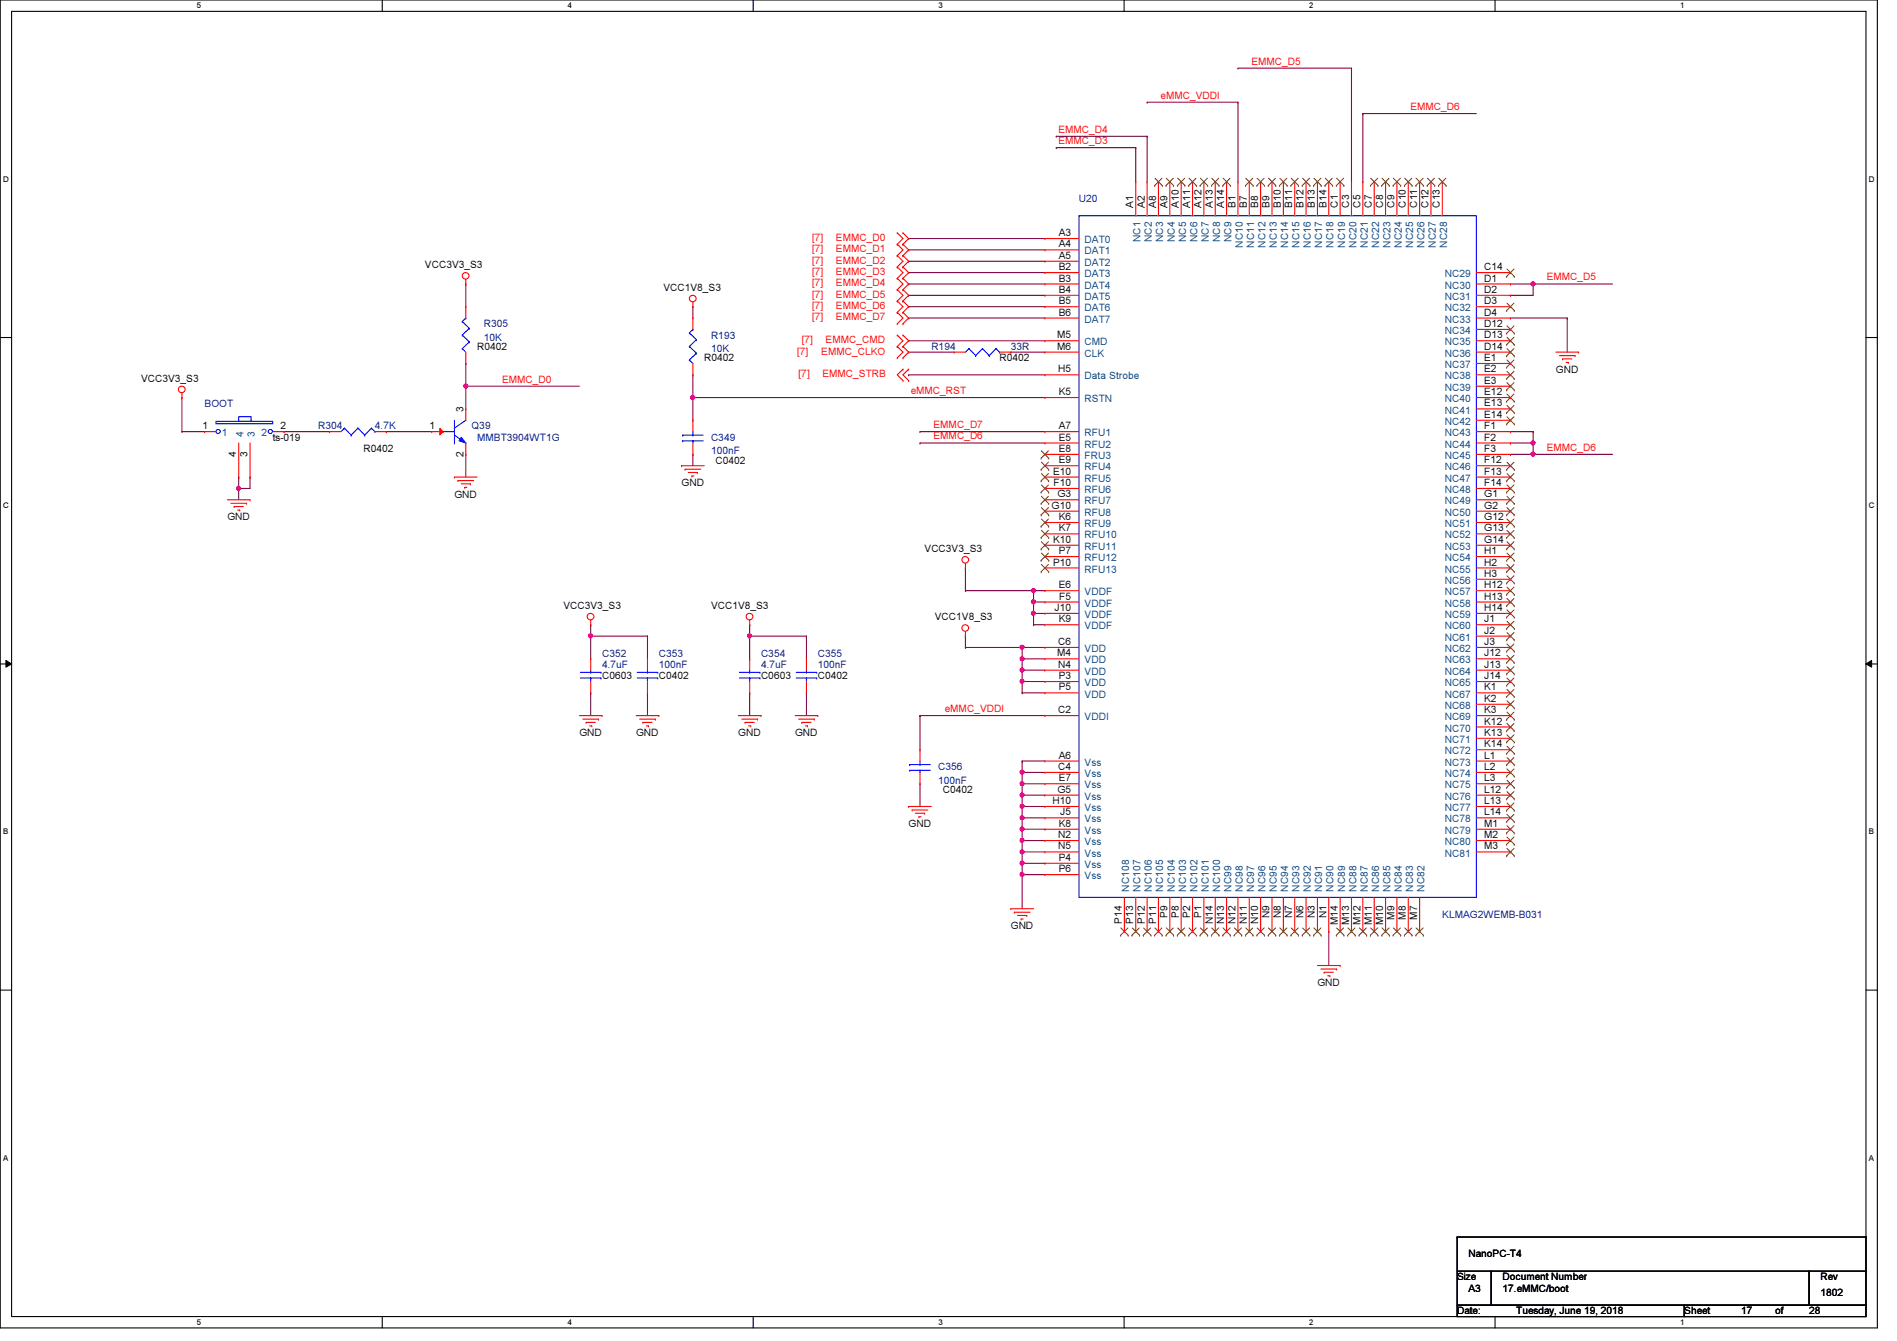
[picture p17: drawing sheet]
<svg xmlns="http://www.w3.org/2000/svg" width="297mm" height="210mm" viewBox="0 0 297 210" stroke-linecap="round" stroke-linejoin="round" font-family="sans-serif">
<defs><g id="words">
<g font-size="1.6" fill="#f00">
<text x="196" y="10.1">EMMC_D5</text>
<text x="181.7" y="15.5">eMMC_VDDI</text>
<text x="220.8" y="17.2">EMMC_D6</text>
<text x="165.7" y="20.8">EMMC_D4</text>
<text x="165.7" y="22.6">EMMC_D3</text>
<text x="127.2" y="37.7">[7]</text>
<text x="127.2" y="39.5">[7]</text>
<text x="127.2" y="41.3">[7]</text>
<text x="130.9" y="37.7">EMMC_D0</text>
<text x="130.9" y="39.5">EMMC_D1</text>
<text x="130.9" y="41.3">EMMC_D2</text>
<text x="127.2" y="43.1">[7]</text>
<text x="127.2" y="44.8">[7]</text>
<text x="127.2" y="46.6">[7]</text>
<text x="130.9" y="43.1">EMMC_D3</text>
<text x="130.9" y="44.8">EMMC_D4</text>
<text x="130.9" y="46.6">EMMC_D5</text>
<text x="242.2" y="43.9">EMMC_D5</text>
<text x="125.6" y="53.7">[7]</text>
<text x="127.2" y="48.4">[7]</text>
<text x="127.2" y="50.2">[7]</text>
<text x="129.3" y="53.7">EMMC_CMD</text>
<text x="130.9" y="48.4">EMMC_D6</text>
<text x="130.9" y="50.2">EMMC_D7</text>
<text x="78.6" y="59.9">EMMC_D0</text>
<text x="124.8" y="55.5">[7]</text>
<text x="125" y="59.1">[7]</text>
<text x="128.6" y="55.5">EMMC_CLKO</text>
<text x="128.8" y="59.1">EMMC_STRB</text>
<text x="142.6" y="61.7">eMMC_RST</text>
<text x="146.2" y="68.8">EMMC_D6</text>
<text x="146.2" y="67">EMMC_D7</text>
<text x="242.2" y="70.6">EMMC_D6</text>
<text x="148" y="111.5">eMMC_VDDI</text>
</g>
<g font-size="1.6" fill="#000080">
<text x="168.9" y="31.7">U20</text>
<text x="75.8" y="51.2">R305</text>
<text x="75.8" y="53.3">10K</text>
<text x="111.3" y="53">R193</text>
<text x="111.3" y="55.1">10K</text>
<text x="145.8" y="54.8">R194</text>
<text x="158.3" y="54.8">33R</text>
<text x="32" y="63.7">BOOT</text>
<text x="49.8" y="67.2">R304</text>
<text x="58.7" y="67.2">4.7K</text>
<text x="73.8" y="67.2">Q39</text>
<text x="74.7" y="69">MMBT3904WT1G</text>
<text x="111.3" y="69">C349</text>
<text x="111.3" y="71.1">100nF</text>
<text x="94.3" y="102.8">C352</text>
<text x="94.3" y="104.6">4.7uF</text>
<text x="103.2" y="102.8">C353</text>
<text x="103.2" y="104.6">100nF</text>
<text x="119.2" y="102.8">C354</text>
<text x="119.2" y="104.6">4.7uF</text>
<text x="128.1" y="102.8">C355</text>
<text x="128.1" y="104.6">100nF</text>
<text x="146.9" y="120.6">C356</text>
<text x="146.9" y="122.7">100nF</text>
<text x="225.8" y="143.7">KLMAG2WEMB-B031</text>
</g>
<g font-size="1.6">
<text x="177.5" y="32.6" transform="rotate(-90 177.5 32.6)">A1</text>
<text x="179.2" y="32.6" transform="rotate(-90 179.2 32.6)">A2</text>
<text x="181" y="32.6" transform="rotate(-90 181 32.6)">A8</text>
<text x="182.8" y="32.6" transform="rotate(-90 182.8 32.6)">A9</text>
<text x="184.6" y="32.6" transform="rotate(-90 184.6 32.6)">A10</text>
<text x="186.3" y="32.6" transform="rotate(-90 186.3 32.6)">A11</text>
<text x="188.1" y="32.6" transform="rotate(-90 188.1 32.6)">A12</text>
<text x="189.9" y="32.6" transform="rotate(-90 189.9 32.6)">A13</text>
<text x="191.7" y="32.6" transform="rotate(-90 191.7 32.6)">A14</text>
<text x="193.5" y="32.6" transform="rotate(-90 193.5 32.6)">B1</text>
<text x="195.2" y="32.6" transform="rotate(-90 195.2 32.6)">B7</text>
<text x="197" y="32.6" transform="rotate(-90 197 32.6)">B8</text>
<text x="198.8" y="32.6" transform="rotate(-90 198.8 32.6)">B9</text>
<text x="200.6" y="32.6" transform="rotate(-90 200.6 32.6)">B10</text>
<text x="202.4" y="32.6" transform="rotate(-90 202.4 32.6)">B11</text>
<text x="204.1" y="32.6" transform="rotate(-90 204.1 32.6)">B12</text>
<text x="205.9" y="32.6" transform="rotate(-90 205.9 32.6)">B13</text>
<text x="207.7" y="32.6" transform="rotate(-90 207.7 32.6)">B14</text>
<text x="209.5" y="32.6" transform="rotate(-90 209.5 32.6)">C1</text>
<text x="211.2" y="32.6" transform="rotate(-90 211.2 32.6)">C3</text>
<text x="213" y="32.6" transform="rotate(-90 213 32.6)">C5</text>
<text x="214.8" y="32.6" transform="rotate(-90 214.8 32.6)">C7</text>
<text x="216.6" y="32.6" transform="rotate(-90 216.6 32.6)">C8</text>
<text x="218.4" y="32.6" transform="rotate(-90 218.4 32.6)">C9</text>
<text x="220.1" y="32.6" transform="rotate(-90 220.1 32.6)">C10</text>
<text x="221.9" y="32.6" transform="rotate(-90 221.9 32.6)">C11</text>
<text x="223.7" y="32.6" transform="rotate(-90 223.7 32.6)">C12</text>
<text x="225.5" y="32.6" transform="rotate(-90 225.5 32.6)">C13</text>
<text x="66.5" y="42">VCC3V3_S3</text>
<text x="165.8" y="37">A3</text>
<text x="165.8" y="38.7">A4</text>
<text x="165.8" y="40.5">A5</text>
<text x="103.9" y="45.6">VCC1V8_S3</text>
<text x="165.8" y="42.3">B2</text>
<text x="165.8" y="44.1">B3</text>
<text x="165.8" y="45.8">B4</text>
<text x="165.8" y="47.6">B5</text>
<text x="232.4" y="42.3">C14</text>
<text x="232.4" y="44.1">D1</text>
<text x="232.4" y="45.8">D2</text>
<text x="232.4" y="47.6">D3</text>
<text x="165.5" y="53">M5</text>
<text x="165.8" y="49.4">B6</text>
<text x="232.4" y="49.4">D4</text>
<text x="232.4" y="51.2">D12</text>
<text x="232.4" y="53">D13</text>
<text x="22.1" y="59.8">VCC3V3_S3</text>
<text x="74.7" y="54.8">R0402</text>
<text x="110.3" y="56.6">R0402</text>
<text x="156.5" y="56.6">R0402</text>
<text x="165.5" y="54.7">M6</text>
<text x="165.7" y="58.3">H5</text>
<text x="232.4" y="54.7">D14</text>
<text x="232.4" y="56.5">E1</text>
<text x="232.4" y="58.3">E2</text>
<text x="243.6" y="58.3">GND</text>
<text x="72.6" y="64.6" transform="rotate(-90 72.6 64.6)">3</text>
<text x="165.8" y="61.8">K5</text>
<text x="232.4" y="60.1">E3</text>
<text x="232.4" y="61.8">E12</text>
<text x="232.4" y="63.6">E13</text>
<text x="232.4" y="65.4">E14</text>
<text x="31.7" y="67.2">1</text>
<text x="37" y="71.5" transform="rotate(-90 37 71.5)">4</text>
<text x="38.8" y="71.5" transform="rotate(-90 38.8 71.5)">3</text>
<text x="42.7" y="69">ts-019</text>
<text x="43.9" y="67.2">2</text>
<text x="56.9" y="70.8">R0402</text>
<text x="67.3" y="67.2">1</text>
<text x="72.6" y="71.5" transform="rotate(-90 72.6 71.5)">2</text>
<text x="165.8" y="67.2">A7</text>
<text x="165.8" y="69">E5</text>
<text x="165.8" y="70.7">E8</text>
<text x="232.4" y="67.2">F1</text>
<text x="232.4" y="69">F2</text>
<text x="232.4" y="70.7">F3</text>
<text x="71.2" y="77.9">GND</text>
<text x="106.7" y="76.1">GND</text>
<text x="112.1" y="72.6">C0402</text>
<text x="164.9" y="74.3">E10</text>
<text x="165" y="76.1">F10</text>
<text x="165.6" y="77.9">G3</text>
<text x="165.8" y="72.5">E9</text>
<text x="232.4" y="72.5">F12</text>
<text x="232.4" y="74.3">F13</text>
<text x="232.4" y="76.1">F14</text>
<text x="232.4" y="77.9">G1</text>
<text x="35.6" y="81.4">GND</text>
<text x="164.7" y="79.6">G10</text>
<text x="165.8" y="81.4">K6</text>
<text x="165.8" y="83.2">K7</text>
<text x="232.4" y="79.6">G2</text>
<text x="232.4" y="81.4">G12</text>
<text x="232.4" y="83.2">G13</text>
<text x="144.8" y="86.4">VCC3V3_S3</text>
<text x="164.9" y="85">K10</text>
<text x="164.9" y="88.5">P10</text>
<text x="165.8" y="86.7">P7</text>
<text x="232.4" y="85">G14</text>
<text x="232.4" y="86.7">H1</text>
<text x="232.4" y="88.5">H2</text>
<text x="88.2" y="95.3">VCC3V3_S3</text>
<text x="111.3" y="95.3">VCC1V8_S3</text>
<text x="165.1" y="95.6">J10</text>
<text x="165.8" y="92.1">E6</text>
<text x="165.9" y="93.9">F5</text>
<text x="232.4" y="90.3">H3</text>
<text x="232.4" y="92.1">H12</text>
<text x="232.4" y="93.9">H13</text>
<text x="232.4" y="95.6">H14</text>
<text x="146.4" y="97.1">VCC1V8_S3</text>
<text x="165.7" y="101">C6</text>
<text x="165.8" y="97.4">K9</text>
<text x="232.4" y="97.4">J1</text>
<text x="232.4" y="99.2">J2</text>
<text x="232.4" y="101">J3</text>
<text x="94.3" y="106.3">C0603</text>
<text x="103.2" y="106.3">C0402</text>
<text x="119.2" y="106.3">C0603</text>
<text x="128.1" y="106.3">C0402</text>
<text x="165.5" y="102.7">M4</text>
<text x="165.7" y="104.5">N4</text>
<text x="165.8" y="106.3">P3</text>
<text x="232.4" y="102.7">J12</text>
<text x="232.4" y="104.5">J13</text>
<text x="232.4" y="106.3">J14</text>
<text x="165.7" y="111.6">C2</text>
<text x="165.8" y="108.1">P5</text>
<text x="232.4" y="108.1">K1</text>
<text x="232.4" y="109.9">K2</text>
<text x="232.4" y="111.6">K3</text>
<text x="232.4" y="113.4">K12</text>
<text x="90.7" y="115.2">GND</text>
<text x="99.6" y="115.2">GND</text>
<text x="115.6" y="115.2">GND</text>
<text x="124.5" y="115.2">GND</text>
<text x="165.8" y="118.7">A6</text>
<text x="232.4" y="115.2">K13</text>
<text x="232.4" y="117">K14</text>
<text x="232.4" y="118.7">L1</text>
<text x="147.6" y="124.1">C0402</text>
<text x="164.8" y="125.9">H10</text>
<text x="165.6" y="124.1">G5</text>
<text x="165.7" y="120.5">C4</text>
<text x="165.8" y="122.3">E7</text>
<text x="232.4" y="120.5">L2</text>
<text x="232.4" y="122.3">L3</text>
<text x="232.4" y="124.1">L12</text>
<text x="232.4" y="125.9">L13</text>
<text x="142.3" y="129.5">GND</text>
<text x="165.7" y="131.2">N2</text>
<text x="165.8" y="129.4">K8</text>
<text x="166" y="127.6">J5</text>
<text x="232.4" y="127.6">L14</text>
<text x="232.4" y="129.4">M1</text>
<text x="232.4" y="131.2">M2</text>
<text x="165.7" y="133">N5</text>
<text x="165.8" y="134.7">P4</text>
<text x="165.8" y="136.5">P6</text>
<text x="232.4" y="133">M3</text>
<text x="182.8" y="143.7" transform="rotate(-90 182.8 143.7)">P9</text>
<text x="184.6" y="143.7" transform="rotate(-90 184.6 143.7)">P8</text>
<text x="186.3" y="143.7" transform="rotate(-90 186.3 143.7)">P2</text>
<text x="188.1" y="143.7" transform="rotate(-90 188.1 143.7)">P1</text>
<text x="198.8" y="143.8" transform="rotate(-90 198.8 143.8)">N9</text>
<text x="200.6" y="143.8" transform="rotate(-90 200.6 143.8)">N8</text>
<text x="202.4" y="143.8" transform="rotate(-90 202.4 143.8)">N7</text>
<text x="204.1" y="143.8" transform="rotate(-90 204.1 143.8)">N6</text>
<text x="205.9" y="143.8" transform="rotate(-90 205.9 143.8)">N3</text>
<text x="207.7" y="143.8" transform="rotate(-90 207.7 143.8)">N1</text>
<text x="218.4" y="143.9" transform="rotate(-90 218.4 143.9)">M9</text>
<text x="220.1" y="143.9" transform="rotate(-90 220.1 143.9)">M8</text>
<text x="221.9" y="143.9" transform="rotate(-90 221.9 143.9)">M7</text>
<text x="158.3" y="145.5">GND</text>
<text x="175.7" y="144.6" transform="rotate(-90 175.7 144.6)">P14</text>
<text x="177.5" y="144.6" transform="rotate(-90 177.5 144.6)">P13</text>
<text x="179.2" y="144.6" transform="rotate(-90 179.2 144.6)">P12</text>
<text x="181" y="144.6" transform="rotate(-90 181 144.6)">P11</text>
<text x="189.9" y="144.7" transform="rotate(-90 189.9 144.7)">N14</text>
<text x="191.7" y="144.7" transform="rotate(-90 191.7 144.7)">N13</text>
<text x="193.5" y="144.7" transform="rotate(-90 193.5 144.7)">N12</text>
<text x="195.2" y="144.7" transform="rotate(-90 195.2 144.7)">N11</text>
<text x="197" y="144.7" transform="rotate(-90 197 144.7)">N10</text>
<text x="209.5" y="144.8" transform="rotate(-90 209.5 144.8)">M14</text>
<text x="211.2" y="144.8" transform="rotate(-90 211.2 144.8)">M13</text>
<text x="213" y="144.8" transform="rotate(-90 213 144.8)">M12</text>
<text x="214.8" y="144.8" transform="rotate(-90 214.8 144.8)">M11</text>
<text x="216.6" y="144.8" transform="rotate(-90 216.6 144.8)">M10</text>
<text x="206.3" y="154.3">GND</text>
<text x="230" y="196.7">NanoPC-T4</text>
<text x="228.2" y="200.4">Size</text>
<text x="230" y="202.2">A3</text>
<text x="235.3" y="202.2">17.eMMC/boot</text>
<text x="235.3" y="200.4">Document Number</text>
<text x="285.1" y="202.9">1802</text>
<text x="285.1" y="200.4">Rev</text>
<text x="228.2" y="205.7">Date:</text>
<text x="237.4" y="205.7">Tuesday, June 19, 2018</text>
<text x="263.7" y="205.7">Sheet</text>
<text x="272.6" y="205.7">17</text>
<text x="278" y="205.7">of</text>
<text x="283.3" y="205.7">28</text>
</g>
<g font-size="1.6" fill="#004080">
<text x="169.8" y="38.1">DAT0</text>
<text x="169.8" y="39.8">DAT1</text>
<text x="169.8" y="41.6">DAT2</text>
<text x="178.6" y="37.9" transform="rotate(-90 178.6 37.9)">NC1</text>
<text x="180.4" y="37.9" transform="rotate(-90 180.4 37.9)">NC2</text>
<text x="182.2" y="37.9" transform="rotate(-90 182.2 37.9)">NC3</text>
<text x="183.9" y="37.9" transform="rotate(-90 183.9 37.9)">NC4</text>
<text x="185.7" y="37.9" transform="rotate(-90 185.7 37.9)">NC5</text>
<text x="187.5" y="37.9" transform="rotate(-90 187.5 37.9)">NC6</text>
<text x="189.3" y="37.9" transform="rotate(-90 189.3 37.9)">NC7</text>
<text x="191" y="37.9" transform="rotate(-90 191 37.9)">NC8</text>
<text x="192.8" y="37.9" transform="rotate(-90 192.8 37.9)">NC9</text>
<text x="194.6" y="38.8" transform="rotate(-90 194.6 38.8)">NC10</text>
<text x="196.4" y="38.8" transform="rotate(-90 196.4 38.8)">NC11</text>
<text x="198.2" y="38.8" transform="rotate(-90 198.2 38.8)">NC12</text>
<text x="199.9" y="38.8" transform="rotate(-90 199.9 38.8)">NC13</text>
<text x="201.7" y="38.8" transform="rotate(-90 201.7 38.8)">NC14</text>
<text x="203.5" y="38.8" transform="rotate(-90 203.5 38.8)">NC15</text>
<text x="205.3" y="38.8" transform="rotate(-90 205.3 38.8)">NC16</text>
<text x="207" y="38.8" transform="rotate(-90 207 38.8)">NC17</text>
<text x="208.8" y="38.8" transform="rotate(-90 208.8 38.8)">NC18</text>
<text x="210.6" y="38.8" transform="rotate(-90 210.6 38.8)">NC19</text>
<text x="212.4" y="38.8" transform="rotate(-90 212.4 38.8)">NC20</text>
<text x="214.2" y="38.8" transform="rotate(-90 214.2 38.8)">NC21</text>
<text x="215.9" y="38.8" transform="rotate(-90 215.9 38.8)">NC22</text>
<text x="217.7" y="38.8" transform="rotate(-90 217.7 38.8)">NC23</text>
<text x="219.5" y="38.8" transform="rotate(-90 219.5 38.8)">NC24</text>
<text x="221.3" y="38.8" transform="rotate(-90 221.3 38.8)">NC25</text>
<text x="223.1" y="38.8" transform="rotate(-90 223.1 38.8)">NC26</text>
<text x="224.8" y="38.8" transform="rotate(-90 224.8 38.8)">NC27</text>
<text x="226.6" y="38.8" transform="rotate(-90 226.6 38.8)">NC28</text>
<text x="169.8" y="43.4">DAT3</text>
<text x="169.8" y="45.2">DAT4</text>
<text x="169.8" y="46.9">DAT5</text>
<text x="226.2" y="43.4">NC29</text>
<text x="226.2" y="45.2">NC30</text>
<text x="226.2" y="46.9">NC31</text>
<text x="169.8" y="48.7">DAT6</text>
<text x="169.8" y="50.5">DAT7</text>
<text x="226.2" y="48.7">NC32</text>
<text x="226.2" y="50.5">NC33</text>
<text x="226.2" y="52.3">NC34</text>
<text x="169.8" y="59.4">Data Strobe</text>
<text x="169.8" y="54.1">CMD</text>
<text x="169.8" y="55.8">CLK</text>
<text x="226.2" y="54.1">NC35</text>
<text x="226.2" y="55.8">NC36</text>
<text x="226.2" y="57.6">NC37</text>
<text x="226.2" y="59.4">NC38</text>
<text x="169.8" y="62.9">RSTN</text>
<text x="226.2" y="61.2">NC39</text>
<text x="226.2" y="62.9">NC40</text>
<text x="226.2" y="64.7">NC41</text>
<text x="34.7" y="68.3">1</text>
<text x="38.1" y="68.5" transform="rotate(-90 38.1 68.5)">4</text>
<text x="39.9" y="68.5" transform="rotate(-90 39.9 68.5)">3</text>
<text x="40.9" y="68.3">2</text>
<text x="169.8" y="68.3">RFU1</text>
<text x="169.8" y="70.1">RFU2</text>
<text x="169.8" y="71.8">FRU3</text>
<text x="226.2" y="66.5">NC42</text>
<text x="226.2" y="68.3">NC43</text>
<text x="226.2" y="70.1">NC44</text>
<text x="226.2" y="71.8">NC45</text>
<text x="169.8" y="73.6">RFU4</text>
<text x="169.8" y="75.4">RFU5</text>
<text x="169.8" y="77.2">RFU6</text>
<text x="226.2" y="73.6">NC46</text>
<text x="226.2" y="75.4">NC47</text>
<text x="226.2" y="77.2">NC48</text>
<text x="169.8" y="79">RFU7</text>
<text x="169.8" y="80.7">RFU8</text>
<text x="169.8" y="82.5">RFU9</text>
<text x="226.2" y="79">NC49</text>
<text x="226.2" y="80.7">NC50</text>
<text x="226.2" y="82.5">NC51</text>
<text x="169.8" y="84.3">RFU10</text>
<text x="169.8" y="86.1">RFU11</text>
<text x="169.8" y="87.8">RFU12</text>
<text x="169.8" y="89.6">RFU13</text>
<text x="226.2" y="84.3">NC52</text>
<text x="226.2" y="86.1">NC53</text>
<text x="226.2" y="87.8">NC54</text>
<text x="226.2" y="89.6">NC55</text>
<text x="169.8" y="93.2">VDDF</text>
<text x="169.8" y="95">VDDF</text>
<text x="226.2" y="91.4">NC56</text>
<text x="226.2" y="93.2">NC57</text>
<text x="226.2" y="95">NC58</text>
<text x="169.8" y="96.7">VDDF</text>
<text x="169.8" y="98.5">VDDF</text>
<text x="226.2" y="96.7">NC59</text>
<text x="226.2" y="98.5">NC60</text>
<text x="226.2" y="100.3">NC61</text>
<text x="169.8" y="102.1">VDD</text>
<text x="169.8" y="103.8">VDD</text>
<text x="169.8" y="105.6">VDD</text>
<text x="169.8" y="107.4">VDD</text>
<text x="226.2" y="102.1">NC62</text>
<text x="226.2" y="103.8">NC63</text>
<text x="226.2" y="105.6">NC64</text>
<text x="226.2" y="107.4">NC65</text>
<text x="169.8" y="112.7">VDDI</text>
<text x="169.8" y="109.2">VDD</text>
<text x="226.2" y="109.2">NC67</text>
<text x="226.2" y="111">NC68</text>
<text x="226.2" y="112.7">NC69</text>
<text x="169.8" y="119.8">Vss</text>
<text x="226.2" y="114.5">NC70</text>
<text x="226.2" y="116.3">NC71</text>
<text x="226.2" y="118.1">NC72</text>
<text x="226.2" y="119.8">NC73</text>
<text x="169.8" y="121.6">Vss</text>
<text x="169.8" y="123.4">Vss</text>
<text x="169.8" y="125.2">Vss</text>
<text x="226.2" y="121.6">NC74</text>
<text x="226.2" y="123.4">NC75</text>
<text x="226.2" y="125.2">NC76</text>
<text x="169.8" y="127">Vss</text>
<text x="169.8" y="128.7">Vss</text>
<text x="169.8" y="130.5">Vss</text>
<text x="226.2" y="127">NC77</text>
<text x="226.2" y="128.7">NC78</text>
<text x="226.2" y="130.5">NC79</text>
<text x="169.8" y="132.3">Vss</text>
<text x="169.8" y="134.1">Vss</text>
<text x="169.8" y="135.8">Vss</text>
<text x="169.8" y="137.6">Vss</text>
<text x="226.2" y="132.3">NC80</text>
<text x="226.2" y="134.1">NC81</text>
<text x="176.8" y="139.6" transform="rotate(-90 176.8 139.6)">NC108</text>
<text x="178.6" y="139.6" transform="rotate(-90 178.6 139.6)">NC107</text>
<text x="180.4" y="139.6" transform="rotate(-90 180.4 139.6)">NC106</text>
<text x="182.2" y="139.6" transform="rotate(-90 182.2 139.6)">NC105</text>
<text x="183.9" y="139.6" transform="rotate(-90 183.9 139.6)">NC104</text>
<text x="185.7" y="139.6" transform="rotate(-90 185.7 139.6)">NC103</text>
<text x="187.5" y="139.6" transform="rotate(-90 187.5 139.6)">NC102</text>
<text x="189.3" y="139.6" transform="rotate(-90 189.3 139.6)">NC101</text>
<text x="191" y="139.6" transform="rotate(-90 191 139.6)">NC100</text>
<text x="192.8" y="139.6" transform="rotate(-90 192.8 139.6)">NC99</text>
<text x="194.6" y="139.6" transform="rotate(-90 194.6 139.6)">NC98</text>
<text x="196.4" y="139.6" transform="rotate(-90 196.4 139.6)">NC97</text>
<text x="198.2" y="139.6" transform="rotate(-90 198.2 139.6)">NC96</text>
<text x="199.9" y="139.6" transform="rotate(-90 199.9 139.6)">NC95</text>
<text x="201.7" y="139.6" transform="rotate(-90 201.7 139.6)">NC94</text>
<text x="203.5" y="139.6" transform="rotate(-90 203.5 139.6)">NC93</text>
<text x="205.3" y="139.6" transform="rotate(-90 205.3 139.6)">NC92</text>
<text x="207" y="139.6" transform="rotate(-90 207 139.6)">NC91</text>
<text x="208.8" y="139.6" transform="rotate(-90 208.8 139.6)">NC90</text>
<text x="210.6" y="139.6" transform="rotate(-90 210.6 139.6)">NC89</text>
<text x="212.4" y="139.6" transform="rotate(-90 212.4 139.6)">NC88</text>
<text x="214.2" y="139.6" transform="rotate(-90 214.2 139.6)">NC87</text>
<text x="215.9" y="139.6" transform="rotate(-90 215.9 139.6)">NC86</text>
<text x="217.7" y="139.6" transform="rotate(-90 217.7 139.6)">NC85</text>
<text x="219.5" y="139.6" transform="rotate(-90 219.5 139.6)">NC84</text>
<text x="221.3" y="139.6" transform="rotate(-90 221.3 139.6)">NC83</text>
<text x="223.1" y="139.6" transform="rotate(-90 223.1 139.6)">NC82</text>
</g>
<g font-size="1.3">
<text x="30.8" y="1.3">5</text>
<text x="88.9" y="1.3">4</text>
<text x="146.9" y="1.3">3</text>
<text x="205" y="1.3">2</text>
<text x="263.1" y="1.3">1</text>
<text x=".5" y="28.4">D</text>
<text x="292.6" y="28.4">D</text>
<text x=".5" y="79.5">C</text>
<text x="292.6" y="79.5">C</text>
<text x=".5" y="130.6">B</text>
<text x="292.6" y="130.6">B</text>
<text x=".5" y="181.7">A</text>
<text x="292.6" y="181.7">A</text>
<text x="30.8" y="207.4">5</text>
<text x="88.9" y="207.4">4</text>
<text x="146.9" y="207.4">3</text>
<text x="205" y="207.4">2</text>
<text x="263.1" y="207.4">1</text>
</g>
</g></defs>
<path d="M0 0h294v207.9h-294zM1.8 1.8h290.4v204.3h-290.4z" fill="none" stroke="#000" stroke-width=".17"/>
<g fill="#fff">
<path d="M30.8 .2h.7v1.4h-.7z"/>
<path d="M30.8 206.2h.7v1.4h-.7z"/>
</g>
<path d="M59.9 0v1.8M59.9 206.1v1.8" fill="none" stroke="#000" stroke-width=".17"/>
<g fill="#fff">
<path d="M88.9 .2h.6v1.4h-.6z"/>
<path d="M88.9 206.2h.6v1.4h-.6z"/>
</g>
<path d="M117.9 0v1.8M117.9 206.1v1.8" fill="none" stroke="#000" stroke-width=".17"/>
<g fill="#fff">
<path d="M146.9 .2h.7v1.4h-.7z"/>
<path d="M146.9 206.2h.7v1.4h-.7z"/>
</g>
<path d="M176 0v1.8M176 206.1v1.8" fill="none" stroke="#000" stroke-width=".17"/>
<g fill="#fff">
<path d="M205 .2h.7v1.4h-.7z"/>
<path d="M205 206.2h.7v1.4h-.7z"/>
</g>
<path d="M234.1 0v1.8M234.1 206.1v1.8" fill="none" stroke="#000" stroke-width=".17"/>
<g fill="#fff">
<path d="M263.1 .2h.7v1.4h-.7z"/>
<path d="M263.1 206.2h.7v1.4h-.7z"/>
<path d="M.5 27.3h.9v1.4h-.9z"/>
<path d="M292.6 27.3h.9v1.4h-.9z"/>
<path d="M.5 78.4h.9v1.4h-.9z"/>
<path d="M292.6 78.4h.9v1.4h-.9z"/>
</g>
<path d="M0 52.8h1.8M292.2 52.8h1.8" fill="none" stroke="#000" stroke-width=".17"/>
<g fill="#fff">
<path d="M.5 129.5h.8v1.4h-.8z"/>
<path d="M292.6 129.5h.9v1.4h-.9z"/>
</g>
<path d="M0 103.9h1.8M292.2 103.9h1.8" fill="none" stroke="#000" stroke-width=".17"/>
<path d="M.9 103.4l.9 .5-.9 .5zM292.2 103.9l.9-.5v1z" fill="#000"/>
<path d="M.9 103.4l.9 .5-.9 .5zM292.2 103.9l.9-.5v1z" fill="none" stroke="#000" stroke-width=".16"/>
<g fill="#fff">
<path d="M.5 180.5h.8v1.4h-.8z"/>
<path d="M292.6 180.5h.9v1.4h-.9z"/>
</g>
<path d="M0 155h1.8M292.2 155h1.8" fill="none" stroke="#000" stroke-width=".17"/>
<g fill="none" stroke="#800040" stroke-width=".17">
<path d="M142.3 37.3h.1M142.3 39.1h.1M142.3 37.3h21.3M142.3 39.1h21.3M142.3 48h.1M142.3 49.8h.1M142.3 40.9h.1M142.3 42.7h.1M142.3 44.4h.1M142.3 46.2h.1M142.3 53.3h.1M142.3 55.1h.1"/>
<path d="M142.3 48h21.3M142.3 49.8h21.3M142.3 40.9h21.3M142.3 42.7h21.3M142.3 44.4h21.3M142.3 46.2h21.3M142.3 53.3h21.3M142.3 55.1h7.1M158.3 55.1h.1M158.3 55.1h5.3M108.5 62.2h.1M108.5 71.1h.1"/>
<path d="M108.5 62.2v3.6M108.5 71.1v1.8M108.5 62.2h55.1"/>
</g>
<circle cx="108.5" cy="62.2" r=".32" fill="#f0f"/>
<circle cx="108.5" cy="62.2" r=".32" fill="none" stroke="#f0f" stroke-width=".17"/>
<g fill="none" stroke="#800040" stroke-width=".17">
<path d="M108.5 48h.1M108.5 58.7h.1M108.5 48v1.8M108.5 58.7v3.5M142.3 58.7h.1M142.3 58.7h21.3M151.2 99.6h.1M151.2 99.6v1.7M144.1 112h.1M144.1 112v5.3M144.1 112h19.5M160.1 101.3h.1"/>
<path d="M160.1 103.1h.1M160.1 101.3h3.5M160.1 103.1h3.5M160.1 101.3v1.8M144.1 122.7h.1M144.1 122.7v3.5"/>
</g>
<circle cx="160" cy="103.1" r=".32" fill="#f0f"/>
<circle cx="160" cy="103.1" r=".32" fill="none" stroke="#f0f" stroke-width=".17"/>
<circle cx="160" cy="101.3" r=".32" fill="#f0f"/>
<circle cx="160" cy="101.3" r=".32" fill="none" stroke="#f0f" stroke-width=".17"/>
<path d="M151.2 101.3h.1M151.2 101.3h8.9M160.1 104.9h.1M160.1 103.1h.1M160.1 106.7h.1M160.1 104.9h3.5M160.1 103.1v3.6M160.1 106.7h3.5" fill="none" stroke="#800040" stroke-width=".17"/>
<circle cx="160" cy="106.7" r=".32" fill="#f0f"/>
<circle cx="160" cy="106.7" r=".32" fill="none" stroke="#f0f" stroke-width=".17"/>
<circle cx="160" cy="104.9" r=".32" fill="#f0f"/>
<circle cx="160" cy="104.9" r=".32" fill="none" stroke="#f0f" stroke-width=".17"/>
<path d="M151.2 88.9h.1M151.2 88.9v3.6M161.8 92.5h.1M161.8 94.2h.1M161.8 92.5h1.8M161.8 94.2h1.8M161.8 92.5v1.7M160.1 106.7h.1M160.1 108.5h.1M160.1 106.7v1.8M160.1 108.5h3.5" fill="none" stroke="#800040" stroke-width=".17"/>
<circle cx="161.8" cy="94.2" r=".32" fill="#f0f"/>
<circle cx="161.8" cy="94.2" r=".32" fill="none" stroke="#f0f" stroke-width=".17"/>
<circle cx="161.8" cy="92.4" r=".32" fill="#f0f"/>
<circle cx="161.8" cy="92.4" r=".32" fill="none" stroke="#f0f" stroke-width=".17"/>
<path d="M151.2 92.5h.1M151.2 92.5h10.6M161.8 96h.1M161.8 94.2h.1M161.8 97.8h.1M161.8 96h1.8M161.8 94.2v3.6M161.8 97.8h1.8" fill="none" stroke="#800040" stroke-width=".17"/>
<circle cx="161.8" cy="96" r=".32" fill="#f0f"/>
<circle cx="161.8" cy="96" r=".32" fill="none" stroke="#f0f" stroke-width=".17"/>
<path d="M160.1 119.1h.1M160.1 119.1h3.5M160.1 136.9h.1M160.1 120.9h.1M160.1 136.9v5.3M160.1 120.9h3.5" fill="none" stroke="#800040" stroke-width=".17"/>
<circle cx="160" cy="120.9" r=".32" fill="#f0f"/>
<circle cx="160" cy="120.9" r=".32" fill="none" stroke="#f0f" stroke-width=".17"/>
<path d="M160.1 119.1h.1M160.1 119.1v1.8M160.1 122.7h.1M160.1 122.7h3.5" fill="none" stroke="#800040" stroke-width=".17"/>
<circle cx="160" cy="122.7" r=".32" fill="#f0f"/>
<circle cx="160" cy="122.7" r=".32" fill="none" stroke="#f0f" stroke-width=".17"/>
<path d="M160.1 120.9h.1M160.1 124.5h.1M160.1 122.7h.1M160.1 126.2h.1M160.1 120.9v5.3M160.1 124.5h3.5M160.1 126.2h3.5" fill="none" stroke="#800040" stroke-width=".17"/>
<circle cx="160" cy="126.2" r=".32" fill="#f0f"/>
<circle cx="160" cy="126.2" r=".32" fill="none" stroke="#f0f" stroke-width=".17"/>
<circle cx="160" cy="124.4" r=".32" fill="#f0f"/>
<circle cx="160" cy="124.4" r=".32" fill="none" stroke="#f0f" stroke-width=".17"/>
<path d="M160.1 128h.1M160.1 126.2h.1M160.1 129.8h.1M160.1 128h3.5M160.1 126.2v3.6M160.1 129.8h3.5" fill="none" stroke="#800040" stroke-width=".17"/>
<circle cx="160" cy="128" r=".32" fill="#f0f"/>
<circle cx="160" cy="128" r=".32" fill="none" stroke="#f0f" stroke-width=".17"/>
<path d="M160.1 131.6h.1M160.1 129.8h.1M160.1 131.6h3.5M160.1 129.8v1.8" fill="none" stroke="#800040" stroke-width=".17"/>
<circle cx="160" cy="131.5" r=".32" fill="#f0f"/>
<circle cx="160" cy="131.5" r=".32" fill="none" stroke="#f0f" stroke-width=".17"/>
<circle cx="160" cy="129.8" r=".32" fill="#f0f"/>
<circle cx="160" cy="129.8" r=".32" fill="none" stroke="#f0f" stroke-width=".17"/>
<path d="M160.1 133.3h.1M160.1 133.3h3.5" fill="none" stroke="#800040" stroke-width=".17"/>
<circle cx="160" cy="133.3" r=".32" fill="#f0f"/>
<circle cx="160" cy="133.3" r=".32" fill="none" stroke="#f0f" stroke-width=".17"/>
<path d="M160.1 131.6h.1M160.1 135.1h.1M160.1 131.6v1.7M160.1 135.1h3.5" fill="none" stroke="#800040" stroke-width=".17"/>
<circle cx="160" cy="135.1" r=".32" fill="#f0f"/>
<circle cx="160" cy="135.1" r=".32" fill="none" stroke="#f0f" stroke-width=".17"/>
<path d="M160.1 133.3h.1M160.1 136.9h.1M160.1 135.1h.1M160.1 133.3v3.6M160.1 136.9h3.5" fill="none" stroke="#800040" stroke-width=".17"/>
<circle cx="160" cy="136.9" r=".32" fill="#f0f"/>
<circle cx="160" cy="136.9" r=".32" fill="none" stroke="#f0f" stroke-width=".17"/>
<path d="M92.5 99.6h.1M92.5 99.6h8.9M101.4 99.6h.1M101.4 99.6v3.5M92.5 108.5h.1M92.5 108.5v3.5" fill="none" stroke="#800040" stroke-width=".17"/>
<circle cx="92.5" cy="99.5" r=".32" fill="#f0f"/>
<circle cx="92.5" cy="99.5" r=".32" fill="none" stroke="#f0f" stroke-width=".17"/>
<path d="M92.5 97.8h.1M92.5 99.6h.1M92.5 97.8v5.3M117.4 97.8h.1M117.4 99.6h.1M117.4 97.8v1.8M117.4 99.6h8.9" fill="none" stroke="#800040" stroke-width=".17"/>
<circle cx="117.4" cy="99.5" r=".32" fill="#f0f"/>
<circle cx="117.4" cy="99.5" r=".32" fill="none" stroke="#f0f" stroke-width=".17"/>
<g fill="none" stroke="#800040" stroke-width=".17">
<path d="M28.5 67.6h.1M28.5 67.6h3.5M37.4 74.7h.1M37.4 76.5h.1M37.4 74.7v1.8M37.4 76.5h1.8M117.4 99.6h.1M117.4 99.6v3.5M126.3 99.6h.1M126.3 99.6v3.5M101.4 108.5h.1M101.4 108.5v3.5"/>
<path d="M117.4 108.5h.1M117.4 108.5v3.5M126.3 108.5h.1M126.3 108.5v3.5"/>
</g>
<circle cx="37.4" cy="76.4" r=".32" fill="#f0f"/>
<circle cx="37.4" cy="76.4" r=".32" fill="none" stroke="#f0f" stroke-width=".17"/>
<g fill="none" stroke="#800040" stroke-width=".17">
<path d="M179.6 16h.1M179.6 16h14.2M193.8 16h.1M193.8 10.7h.1M193.8 16v12.4M193.8 10.7h17.8M211.6 10.7h.1M211.6 10.7v17.7M213.4 17.8h.1M213.4 17.8v10.6M213.4 17.8h17.8M165.4 21.3h.1"/>
<path d="M165.4 23.1h.1M165.4 21.3h14.2M165.4 23.1h12.4M177.8 23.1h.1M177.8 23.1v5.3M179.6 21.3h.1M179.6 21.3v7.1M236.5 44.4h.1M236.5 44.4h3.6M144.1 69.3h.1M144.1 69.3h19.5M236.5 71.1h.1"/>
<path d="M236.5 69.3h.1M236.5 69.3h3.6M240.1 69.3h.1M240.1 69.3v1.8h-3.6"/>
</g>
<circle cx="240" cy="69.3" r=".32" fill="#f0f"/>
<circle cx="240" cy="69.3" r=".32" fill="none" stroke="#f0f" stroke-width=".17"/>
<path d="M240.1 71.1h.1M240.1 71.1h12.4" fill="none" stroke="#800040" stroke-width=".17"/>
<circle cx="240" cy="71.1" r=".32" fill="#f0f"/>
<circle cx="240" cy="71.1" r=".32" fill="none" stroke="#f0f" stroke-width=".17"/>
<path d="M236.5 46.2h.1M240.1 44.4h.1M240.1 44.4v1.8h-3.6M240.1 44.4h12.4M144.1 67.6h.1M144.1 67.6h19.5M236.5 67.6h.1M236.5 67.6h3.6M240.1 67.6h.1M240.1 67.6v1.7" fill="none" stroke="#800040" stroke-width=".17"/>
<circle cx="240" cy="44.4" r=".32" fill="#f0f"/>
<circle cx="240" cy="44.4" r=".32" fill="none" stroke="#f0f" stroke-width=".17"/>
<g fill="none" stroke="#800040" stroke-width=".17">
<path d="M72.9 44.4h.1M72.9 44.4v3.6M236.5 49.8h.1M236.5 49.8h8.9M245.4 49.8h.1M245.4 49.8v5.3M44.5 67.6h.1M44.5 67.6h7.1M60.5 67.6h.1M60.5 67.6h7.1M72.9 71.1h.1M72.9 60.5h.1"/>
<path d="M72.9 71.1v3.6M72.9 60.5h17.8M208.1 145.8h.1M208.1 145.8v5.3"/>
</g>
<circle cx="72.9" cy="60.4" r=".32" fill="#f0f"/>
<circle cx="72.9" cy="60.4" r=".32" fill="none" stroke="#f0f" stroke-width=".17"/>
<path d="M72.9 56.9h.1M72.9 56.9v7.1M28.5 62.2h.1M28.5 62.2v5.4M37.4 76.5h.1M37.4 76.5v1.7M39.2 74.7h.1M39.2 74.7v1.8M72.9 60.5h.1" fill="none" stroke="#800040" stroke-width=".17"/>
<g fill="none" stroke="#f00" stroke-width=".17">
<path d="M140.5 36.4h.1M140.5 38.2h.1M140.5 36.4l.9 .9-.9 .9M140.5 38.2l.9 .9-.9 .9M141.4 38.2h.1M141.4 36.4h.1M141.4 36.4l.9 .9-.9 .9M141.4 38.2l.9 .9-.9 .9M72.9 44.4h.1M72.9 56.9h.1M72.9 48h.1M72.9 43.7v.7"/>
<path d="M72.9 48v1.8M72.9 55.1v1.8M108.5 48h.1M108.5 47.3v.7M140.5 40h.1M140.5 41.8h.1M140.5 43.6h.1M140.5 45.3h.1M140.5 47.1h.1M140.5 48.9h.1M140.5 50.7h.1M140.5 52.5h.1"/>
<path d="M140.5 54.2h.1M140.5 56h.1M140.5 40l.9 .9-.9 .9M140.5 41.8l.9 .9-.9 .9M140.5 43.6l.9 .8-.9 .9M140.5 45.3l.9 .9-.9 .9M140.5 47.1l.9 .9-.9 .9M140.5 48.9l.9 .9-.9 .9M140.5 52.5l.9 .8-.9 .9M140.5 54.2l.9 .9-.9 .9M141.4 40h.1M141.4 41.8h.1"/>
<path d="M141.4 43.6h.1M141.4 45.3h.1M141.4 47.1h.1M141.4 48.9h.1M141.4 50.7h.1M141.4 54.2h.1M141.4 52.5h.1M141.4 56h.1M141.4 57.8h.1M141.4 59.6h.1M141.4 40l.9 .9-.9 .9M141.4 41.8l.9 .9-.9 .9"/>
<path d="M141.4 43.6l.9 .8-.9 .9M141.4 45.3l.9 .9-.9 .9M141.4 47.1l.9 .9-.9 .9M141.4 48.9l.9 .9-.9 .9M141.4 52.5l.9 .8-.9 .9M141.4 54.2l.9 .9-.9 .9M141.4 57.8l-.9 .9 .9 .9M142.3 57.8h.1M142.3 59.6h.1M142.3 57.8l-.9 .9 .9 .9M243.6 55.1h3.6M244.2 55.7h2.4"/>
<path d="M244.7 56.2h.1M244.7 56.2h1.4M245.2 56.7h.4M245.6 56.7h.1M246.6 55.7h.1M247.2 55.1h.1M28.5 62.2h.1M28.5 61.5v.7M32 67.6h.1M32 67.6h1.8M35.6 78.2h3.6M36.1 78.8h2.5"/>
<path d="M36.7 79.3h.1M36.7 79.3h1.4M37.2 79.8h.3M37.4 74.7h.1M37.4 69.3v5.4M37.5 79.8h.1M38.6 78.8h.1M39.2 78.2h.1M39.2 74.7h.1M39.2 69.3v5.4M42.7 67.6h1.8M44.5 67.6h.1"/>
<path d="M71.2 74.7h.1M71.2 74.7h3.5M71.7 75.2h.1M71.7 75.2h2.5M72.2 75.7h1.5M72.8 76.3h.1M72.8 76.3h.3M73.7 75.7h.1M106.7 72.9h.1M106.7 72.9h3.6M107.3 73.4h.1M107.3 73.4h2.4"/>
<path d="M107.8 74h1.4M108.3 74.5h.1M108.3 74.5h.4M109.2 74h.1M92.5 97.8h.1M92.5 97.1v.7M117.4 97.8h.1M117.4 97.1v.7M151.2 99.6h.1M151.2 88.9h.1M151.2 88.2v.7M151.2 98.8v.8"/>
<path d="M90.7 112h3.6M91.3 112.6h2.4M91.8 113.1h.1M91.8 113.1h1.4M92.3 113.6h.4M92.7 113.6h.1M93.7 112.6h.1M94.3 112h.1M99.6 112h3.6M100.2 112.6h2.4M100.7 113.1h.1M100.7 113.1h1.4"/>
<path d="M101.2 113.6h.4M101.4 103.1h.1M101.4 108.5h.1M101.4 103.1v1.8M101.4 106.7v1.8M101.6 113.6h.1M102.6 112.6h.1M103.2 112h.1M115.6 112h3.6M116.2 112.6h2.4M116.7 113.1h.1M116.7 113.1h1.4"/>
<path d="M117.2 113.6h.4M117.4 103.1h.1M117.4 108.5h.1M117.4 103.1v1.8M117.4 106.7v1.8M117.6 113.6h.1M118.6 112.6h.1M119.2 112h.1M124.5 112h3.6M125 112.6h2.5M125.6 113.1h.1M125.6 113.1h1.4"/>
<path d="M126.1 113.6h.3M126.4 113.6h.1M127.5 112.6h.1M128.1 112h.1M142.3 126.2h.1M142.3 126.2h3.5M142.8 126.8h.1M142.8 126.8h2.5M143.3 127.3h1.5M143.9 127.8h.1M143.9 127.8h.3M144.8 127.3h.1"/>
<path d="M158.3 142.2h.1M158.3 142.2h3.5M158.8 142.8h.1M158.8 142.8h2.5M159.3 143.3h1.5M159.9 143.8h.1M159.9 143.8h.3M160.8 143.3h.1M206.3 151.1h3.5M206.8 151.7h2.5M207.3 152.2h.1M207.3 152.2h1.5"/>
<path d="M207.9 152.7h.3M208.2 152.7h.1M209.3 151.7h.1M209.8 151.1h.1"/>
<circle cx="72.9" cy="43.2" r=".52"/>
<circle cx="108.5" cy="46.7" r=".52"/>
<circle cx="28.5" cy="61" r=".52"/>
<circle cx="92.5" cy="96.5" r=".52"/>
<circle cx="117.4" cy="96.5" r=".52"/>
<circle cx="151.2" cy="98.3" r=".52"/>
<circle cx="151.2" cy="87.6" r=".52"/>
</g>
<path d="M228.2 199h5.3v5.3h-5.3zM228.2 193.6h.1M228.2 193.6v5.4M228.2 193.6h64M233.5 199h49.8v5.3h-49.8zM283.3 199h8.9v5.3h-8.9zM292.2 193.6h.1M292.2 199h.1M292.2 193.6v5.4M228.2 204.3h35.5v1.8h-35.5zM263.7 204.3h28.5v1.8h-28.5z" fill="none" stroke="#000" stroke-width=".17"/>
<g fill="none" stroke="#00f" stroke-width=".17">
<path d="M72.4 54.6h.1M72.4 52.5h.1M72.4 50.3h.1M72.4 54.6l.5 .5M72.4 52.5l1.1 1M72.4 50.3l1.1 1.1M72.9 49.8h.1M72.9 49.8l-.5 .5M73.5 53.5h.1M73.5 51.4h.1M73.5 53.5l-1.1 1.1M73.5 51.4l-1.1 1.1"/>
<path d="M33.8 66h8.9v.3h-8.9zM37.4 65.2h1.9v.8h-1.9zM99.8 106.1h3.2M99.8 105.2h3.2M101.4 105.2h.1M101.4 106.1h.1M101.4 104.9v.3M101.4 106.1v.6M103 106.1h.1M103 105.2h.1M115.8 106.1h3.2M115.8 105.2h3.2"/>
<path d="M117.4 105.2h.1M117.4 106.1h.1M117.4 104.9v.3M117.4 106.1v.6M119 106.1h.1M119 105.2h.1"/>
<circle cx="34.2" cy="67.5" r=".33"/>
<circle cx="42.3" cy="67.5" r=".33"/>
</g>
<path d="M72.2 68.5l.7 .8-1-.3z" fill="#00f"/>
<path d="M69.4 67.6h.1M69.4 67.6h1.8M71.2 67h.1M71.2 69.3h.1M71.2 68.1l1.7 1.2M71.2 65.8v3.5M72.2 68.5l.7 .8-1-.3zM72.9 69.3h.1M72.9 65.8l-1.7 1.2" fill="none" stroke="#00f" stroke-width=".17"/>
<path d="M72.9 71.1h.1M72.9 64h.1M72.9 64v1.8M72.9 69.3v1.8" fill="none" stroke="#f00" stroke-width=".17"/>
<path d="M68.9 67.1l.5 .5-.5 .5z" fill="#f00"/>
<g fill="none" stroke="#f00" stroke-width=".17">
<path d="M163.6 37.3h.1M163.6 39.1h.1M163.6 37.3h5.3M163.6 39.1h5.3M177.8 28.4h.1M177.8 28.4v5.4M179.6 28.4h.1M179.6 28.4v5.4M181.4 28.4h.1M181.4 28.4v5.4M183.2 28.4h.1M183.2 28.4v5.4"/>
<path d="M185 28.4h.1M185 28.4v5.4M186.7 28.4h.1M186.7 28.4v5.4M188.5 28.4h.1M188.5 28.4v5.4M190.3 28.4h.1M190.3 28.4v5.4M192.1 28.4h.1M192.1 28.4v5.4M193.8 28.4h.1M193.8 28.4v5.4"/>
<path d="M195.6 28.4h.1M195.6 28.4v5.4M197.4 28.4h.1M197.4 28.4v5.4M199.2 28.4h.1M199.2 28.4v5.4M201 28.4h.1M201 28.4v5.4M202.7 28.4h.1M202.7 28.4v5.4M204.5 28.4h.1M204.5 28.4v5.4"/>
<path d="M206.3 28.4h.1M206.3 28.4v5.4M208.1 28.4h.1M208.1 28.4v5.4M209.8 28.4h.1M209.8 28.4v5.4M211.6 28.4h.1M211.6 28.4v5.4M213.4 28.4h.1M213.4 28.4v5.4M215.2 28.4h.1M215.2 28.4v5.4"/>
<path d="M217 28.4h.1M217 28.4v5.4M218.7 28.4h.1M218.7 28.4v5.4M220.5 28.4h.1M220.5 28.4v5.4M222.3 28.4h.1M222.3 28.4v5.4M224.1 28.4h.1M224.1 28.4v5.4M225.8 28.4h.1M225.8 28.4v5.4"/>
<path d="M108.5 58.7h.1M108.5 49.8h.1M108.5 49.8v1.8M108.5 56.9v1.8M149.4 55.1h.1M149.4 55.1h1.8M156.5 55.1h1.8M158.3 55.1h.1M163.6 40.9h.1M163.6 42.7h.1M163.6 44.4h.1M163.6 46.2h.1"/>
<path d="M163.6 48h.1M163.6 49.8h.1M163.6 58.7h.1M163.6 53.3h.1M163.6 55.1h.1M163.6 55.1h5.3M163.6 40.9h5.3M163.6 42.7h5.3M163.6 44.4h5.3M163.6 46.2h5.3M163.6 48h5.3M163.6 49.8h5.3"/>
<path d="M163.6 53.3h5.3M163.6 58.7h5.3M231.2 55.1h5.3M231.2 42.7h5.3M231.2 44.4h5.3M231.2 46.2h5.3M231.2 48h5.3M231.2 49.8h5.3M231.2 51.6h5.3M231.2 53.3h5.3M231.2 56.9h5.3M231.2 58.7h5.3"/>
<path d="M236.5 42.7h.1M236.5 44.4h.1M236.5 46.2h.1M236.5 48h.1M236.5 49.8h.1M236.5 51.6h.1M236.5 53.3h.1M236.5 55.1h.1M236.5 56.9h.1M236.5 58.7h.1M51.6 67.6h.1M51.6 67.6h1.8"/>
<path d="M58.7 67.6h1.8M60.5 67.6h.1M67.6 67.6h.1M67.6 67.6h1.8M68.9 67.1l.5 .5-.5 .5zM108.5 71.1h.1M108.5 65.8h.1M108.5 65.8v1.8M108.5 69.3v1.8M163.6 67.6h.1M163.6 69.3h.1M163.6 71.1h.1"/>
<path d="M163.6 72.9h.1M163.6 74.7h.1M163.6 76.5h.1M163.6 78.2h.1M163.6 62.2h.1M163.6 67.6h5.3M163.6 69.3h5.3M163.6 71.1h5.3M163.6 72.9h5.3M163.6 74.7h5.3M163.6 62.2h5.3M163.6 76.5h5.3"/>
<path d="M163.6 78.2h5.3M231.2 67.6h5.3M231.2 60.5h5.3M231.2 69.3h5.3M231.2 71.1h5.3M231.2 72.9h5.3M231.2 74.7h5.3M231.2 62.2h5.3M231.2 64h5.3M231.2 65.8h5.3M231.2 76.5h5.3M231.2 78.2h5.3"/>
<path d="M236.5 60.5h.1M236.5 62.2h.1M236.5 64h.1M236.5 65.8h.1M236.5 67.6h.1M236.5 69.3h.1M236.5 71.1h.1M236.5 72.9h.1M236.5 74.7h.1M236.5 76.5h.1M236.5 78.2h.1M163.6 92.5h.1"/>
<path d="M163.6 94.2h.1M163.6 80h.1M163.6 96h.1M163.6 81.8h.1M163.6 83.6h.1M163.6 97.8h.1M163.6 85.3h.1M163.6 87.1h.1M163.6 88.9h.1M163.6 92.5h5.3M163.6 94.2h5.3M163.6 80h5.3"/>
<path d="M163.6 81.8h5.3M163.6 83.6h5.3M163.6 85.3h5.3M163.6 87.1h5.3M163.6 88.9h5.3M163.6 96h5.3M163.6 97.8h5.3M231.2 92.5h5.3M231.2 94.2h5.3M231.2 80h5.3M231.2 81.8h5.3M231.2 83.6h5.3"/>
<path d="M231.2 85.3h5.3M231.2 87.1h5.3M231.2 88.9h5.3M231.2 90.7h5.3M231.2 96h5.3M231.2 97.8h5.3M231.2 99.6h5.3M236.5 80h.1M236.5 81.8h.1M236.5 83.6h.1M236.5 85.3h.1M236.5 87.1h.1"/>
<path d="M236.5 88.9h.1M236.5 90.7h.1M236.5 92.5h.1M236.5 94.2h.1M236.5 96h.1M236.5 97.8h.1M236.5 99.6h.1M92.5 103.1h.1M92.5 108.5h.1M92.5 103.1v1.8M92.5 106.7v1.8M126.3 103.1h.1"/>
<path d="M126.3 108.5h.1M126.3 103.1v1.8M126.3 106.7v1.8M144.1 117.3h.1M144.1 117.3v1.8M163.6 119.1h.1M163.6 112h.1M163.6 101.3h.1M163.6 103.1h.1M163.6 104.9h.1M163.6 106.7h.1M163.6 108.5h.1"/>
<path d="M163.6 119.1h5.3M163.6 112h5.3M163.6 101.3h5.3M163.6 103.1h5.3M163.6 104.9h5.3M163.6 106.7h5.3M163.6 108.5h5.3M231.2 119.1h5.3M231.2 112h5.3M231.2 101.3h5.3M231.2 103.1h5.3M231.2 104.9h5.3"/>
<path d="M231.2 106.7h5.3M231.2 108.5h5.3M231.2 110.2h5.3M231.2 113.8h5.3M231.2 115.6h5.3M231.2 117.3h5.3M236.5 101.3h.1M236.5 103.1h.1M236.5 104.9h.1M236.5 106.7h.1M236.5 108.5h.1M236.5 110.2h.1"/>
<path d="M236.5 112h.1M236.5 113.8h.1M236.5 115.6h.1M236.5 117.3h.1M236.5 119.1h.1M144.1 122.7h.1M144.1 120.9v1.8M163.6 120.9h.1M163.6 122.7h.1M163.6 124.5h.1M163.6 126.2h.1M163.6 128h.1"/>
<path d="M163.6 129.8h.1M163.6 131.6h.1M163.6 133.3h.1M163.6 135.1h.1M163.6 136.9h.1M163.6 120.9h5.3M163.6 122.7h5.3M163.6 124.5h5.3M163.6 126.2h5.3M163.6 128h5.3M163.6 129.8h5.3M163.6 131.6h5.3"/>
<path d="M163.6 133.3h5.3M163.6 135.1h5.3M163.6 136.9h5.3M231.2 120.9h5.3M231.2 122.7h5.3M231.2 124.5h5.3M231.2 126.2h5.3M231.2 128h5.3M231.2 129.8h5.3M231.2 131.6h5.3M231.2 133.3h5.3M236.5 120.9h.1"/>
<path d="M236.5 122.7h.1M236.5 124.5h.1M236.5 126.2h.1M236.5 128h.1M236.5 129.8h.1M236.5 131.6h.1M236.5 133.3h.1M176.1 145.8h.1M176.1 140.5v5.3M177.8 145.8h.1M177.8 140.5v5.3M179.6 145.8h.1"/>
<path d="M179.6 140.5v5.3M181.4 145.8h.1M181.4 140.5v5.3M183.2 145.8h.1M183.2 140.5v5.3M185 145.8h.1M185 140.5v5.3M186.7 145.8h.1M186.7 140.5v5.3M188.5 145.8h.1M188.5 140.5v5.3M190.3 145.8h.1"/>
<path d="M190.3 140.5v5.3M192.1 145.8h.1M192.1 140.5v5.3M193.8 145.8h.1M193.8 140.5v5.3M195.6 145.8h.1M195.6 140.5v5.3M197.4 145.8h.1M197.4 140.5v5.3M199.2 145.8h.1M199.2 140.5v5.3M201 145.8h.1"/>
<path d="M201 140.5v5.3M202.7 145.8h.1M202.7 140.5v5.3M204.5 145.8h.1M204.5 140.5v5.3M206.3 145.8h.1M206.3 140.5v5.3M208.1 145.8h.1M208.1 140.5v5.3M209.8 145.8h.1M209.8 140.5v5.3M211.6 145.8h.1"/>
<path d="M211.6 140.5v5.3M213.4 145.8h.1M213.4 140.5v5.3M215.2 145.8h.1M215.2 140.5v5.3M217 145.8h.1M217 140.5v5.3M218.7 145.8h.1M218.7 140.5v5.3M220.5 145.8h.1M220.5 140.5v5.3M222.3 145.8h.1"/>
<path d="M222.3 140.5v5.3"/>
</g>
<g fill="none" stroke="#00f" stroke-width=".17">
<path d="M168.9 33.8h62.3v106.7h-62.3zM107.9 56.3h.1M107.9 54.2h.1M107.9 52.1h.1M107.9 56.3l.6 .6M107.9 54.2l1.1 1.1M107.9 52.1l1.1 1.1M108.5 51.6h.1M108.5 51.6l-.6 .5M109 55.3h.1M109 53.2h.1M109 55.3l-1.1 1"/>
<path d="M109 53.2l-1.1 1M151.7 54.6h.1M151.7 54.6l-.5 .5M151.7 54.6l1.1 1.1M152.8 55.7h.1M153.8 54.6h.1M153.8 54.6l-1 1.1M153.8 54.6l1.1 1.1M154.9 55.7h.1M156 54.6h.1M156 54.6l-1.1 1.1M156 54.6l.5 .5"/>
<path d="M156.5 55.1h.1M53.9 67h.1M53.9 67l-.5 .6M53.9 67l1.1 1.1M55 68.1h.1M56 67h.1M56 67l-1 1.1M56 67l1.1 1.1M57.1 68.1h.1M58.2 67h.1M58.2 67l-1.1 1.1M58.2 67l.5 .6"/>
<path d="M58.7 67.6h.1M106.9 68.1h.1M106.9 69h.1M106.9 68.1h3.2M106.9 69h3.2M108.5 69h.1M108.5 68.1h.1M108.5 67.6v.5M108.5 69v.3M90.9 106.1h3.2M90.9 105.2h3.2M92.5 105.2h.1"/>
<path d="M92.5 106.1h.1M92.5 104.9v.3M92.5 106.1v.6M94.1 106.1h.1M94.1 105.2h.1M124.7 106.1h3.2M124.7 105.2h3.2M126.3 105.2h.1M126.3 106.1h.1M126.3 104.9v.3M126.3 106.1v.6M127.9 106.1h.1"/>
<path d="M127.9 105.2h.1M142.4 119.7h.1M142.4 119.7h3.3M144.1 119.7h.1M144.1 119.1v.6M142.4 120.6h.1M142.4 120.6h3.3M144.1 120.6h.1M144.1 120.6v.3"/>
</g>
<g fill="none" stroke="#804000" stroke-width=".16">
<path d="M180.8 29h.1M180.8 27.9l1.2 1.1M181.9 27.9l-1.1 1.1M182 29h.1M182.6 29h.1M182.6 27.9l1.2 1.1M183.7 27.9l-1.1 1.1M183.8 29h.1M184.4 29h.1M184.4 27.9l1.1 1.1M185.5 27.9l-1.1 1.1M185.5 29h.1"/>
<path d="M186.1 29h.1M186.2 27.9l1.1 1.1M187.3 27.9l-1.2 1.1M187.3 29h.1M187.9 29h.1M188 27.9l1.1 1.1M189.1 27.9l-1.2 1.1M189.1 29h.1M189.7 29h.1M189.7 27.9l1.2 1.1M190.8 27.9l-1.1 1.1M190.9 29h.1"/>
<path d="M191.5 29h.1M191.5 27.9l1.2 1.1M192.6 27.9l-1.1 1.1M192.7 29h.1M195 29h.1M195.1 27.9l1.1 1.1M196.2 27.9l-1.2 1.1M196.2 29h.1M196.8 29h.1M196.8 27.9l1.2 1.1M197.9 27.9l-1.1 1.1M198 29h.1"/>
<path d="M198.6 29h.1M198.6 27.9l1.2 1.1M199.7 27.9l-1.1 1.1M199.8 29h.1M200.4 29h.1M200.4 27.9l1.1 1.1M201.5 27.9l-1.1 1.1M201.5 29h.1M202.1 29h.1M202.2 27.9l1.1 1.1M203.3 27.9l-1.2 1.1M203.3 29h.1"/>
<path d="M203.9 29h.1M204 27.9l1.1 1.1M205.1 27.9l-1.2 1.1M205.1 29h.1M205.7 29h.1M205.7 27.9l1.2 1.1M206.8 27.9l-1.1 1.1M206.9 29h.1M207.5 29h.1M207.5 27.9l1.2 1.1M208.6 27.9l-1.1 1.1M208.7 29h.1"/>
<path d="M209.3 29h.1M209.3 27.9l1.1 1.1M210.4 27.9l-1.1 1.1M210.4 29h.1M214.6 29h.1M214.6 27.9l1.2 1.1M215.7 27.9l-1.1 1.1M215.8 29h.1M216.4 29h.1M216.4 27.9l1.1 1.1M217.5 27.9l-1.1 1.1M217.5 29h.1"/>
<path d="M218.1 29h.1M218.2 27.9l1.1 1.1M219.3 27.9l-1.2 1.1M219.3 29h.1M219.9 29h.1M220 27.9l1.1 1.1M221.1 27.9l-1.2 1.1M221.1 29h.1M221.7 29h.1M221.7 27.9l1.2 1.1M222.8 27.9l-1.1 1.1M222.9 29h.1"/>
<path d="M223.5 29h.1M223.5 27.9l1.2 1.1M224.6 27.9l-1.1 1.1M224.7 29h.1M225.3 29h.1M225.3 27.9l1.1 1.1M226.4 27.9l-1.1 1.1M226.4 29h.1M235.9 43.3h.1M235.9 48.6h.1M235.9 52.2h.1M235.9 53.9h.1"/>
<path d="M235.9 55.7h.1M235.9 57.5h.1M235.9 59.3h.1M236 42.1l1.1 1.2M236 47.5l1.1 1.1M236 51l1.1 1.2M236 52.8l1.1 1.1M236 54.6l1.1 1.1M236 56.3l1.1 1.2M236 58.1l1.1 1.2M236 59.9l1.1 1.1M237.1 42.1l-1.2 1.2"/>
<path d="M237.1 47.5l-1.2 1.1M237.1 51l-1.2 1.2M237.1 52.8l-1.2 1.1M237.1 54.6l-1.2 1.1M237.1 56.3l-1.2 1.2M237.1 58.1l-1.2 1.2M237.1 59.9l-1.2 1.1M237.1 43.3h.1M237.1 48.6h.1M237.1 52.2h.1M237.1 53.9h.1M237.1 55.7h.1"/>
<path d="M237.1 57.5h.1M237.1 59.3h.1M163 71.7h.1M163 73.5h.1M163 75.3h.1M163 77h.1M163 78.8h.1M163.1 70.6l1.1 1.1M163.1 72.3l1.1 1.2M163.1 74.1l1.1 1.2M163.1 75.9l1.1 1.1M163.1 77.7l1.1 1.1"/>
<path d="M163.1 79.5l1.1 1.1M164.2 72.3l-1.2 1.2M164.2 74.1l-1.2 1.2M164.2 79.5l-1.2 1.1M164.2 70.6l-1.2 1.1M164.2 75.9l-1.2 1.1M164.2 77.7l-1.2 1.1M164.2 71.7h.1M164.2 73.5h.1M164.2 75.3h.1M164.2 77h.1M164.2 78.8h.1"/>
<path d="M235.9 61h.1M235.9 62.8h.1M235.9 64.6h.1M235.9 66.4h.1M235.9 73.5h.1M235.9 75.3h.1M235.9 77h.1M235.9 78.8h.1M236 61.7l1.1 1.1M236 63.5l1.1 1.1M236 65.2l1.1 1.2M236 72.3l1.1 1.2"/>
<path d="M236 74.1l1.1 1.2M236 75.9l1.1 1.1M236 77.7l1.1 1.1M236 79.5l1.1 1.1M237.1 61.7l-1.2 1.1M237.1 63.5l-1.2 1.1M237.1 65.2l-1.2 1.2M237.1 72.3l-1.2 1.2M237.1 74.1l-1.2 1.2M237.1 75.9l-1.2 1.1M237.1 77.7l-1.2 1.1M237.1 79.5l-1.2 1.1"/>
<path d="M237.1 61h.1M237.1 62.8h.1M237.1 64.6h.1M237.1 66.4h.1M237.1 73.5h.1M237.1 75.3h.1M237.1 77h.1M237.1 78.8h.1M163 80.6h.1M163 82.4h.1M163 84.2h.1M163 85.9h.1"/>
<path d="M163 87.7h.1M163 89.5h.1M163.1 81.2l1.1 1.2M163.1 83l1.1 1.2M163.1 84.8l1.1 1.1M163.1 86.6l1.1 1.1M163.1 88.3l1.1 1.2M164.2 81.2l-1.2 1.2M164.2 88.3l-1.2 1.2M164.2 83l-1.2 1.2M164.2 84.8l-1.2 1.1M164.2 86.6l-1.2 1.1"/>
<path d="M164.2 80.6h.1M164.2 82.4h.1M164.2 84.2h.1M164.2 85.9h.1M164.2 87.7h.1M164.2 89.5h.1M235.9 80.6h.1M235.9 82.4h.1M235.9 84.2h.1M235.9 85.9h.1M235.9 87.7h.1M235.9 89.5h.1"/>
<path d="M235.9 91.3h.1M235.9 93h.1M235.9 94.8h.1M235.9 96.6h.1M235.9 98.4h.1M236 81.2l1.1 1.2M236 83l1.1 1.2M236 84.8l1.1 1.1M236 86.6l1.1 1.1M236 88.3l1.1 1.2M236 90.1l1.1 1.2M236 91.9l1.1 1.1"/>
<path d="M236 93.7l1.1 1.1M236 95.5l1.1 1.1M236 97.2l1.1 1.2M236 99l1.1 1.2M237.1 81.2l-1.2 1.2M237.1 83l-1.2 1.2M237.1 84.8l-1.2 1.1M237.1 86.6l-1.2 1.1M237.1 88.3l-1.2 1.2M237.1 90.1l-1.2 1.2M237.1 91.9l-1.2 1.1M237.1 93.7l-1.2 1.1"/>
<path d="M237.1 95.5l-1.2 1.1M237.1 97.2l-1.2 1.2M237.1 99l-1.2 1.2M237.1 80.6h.1M237.1 82.4h.1M237.1 84.2h.1M237.1 85.9h.1M237.1 87.7h.1M237.1 89.5h.1M237.1 91.3h.1M237.1 93h.1M237.1 94.8h.1"/>
<path d="M237.1 96.6h.1M237.1 98.4h.1M235.9 100.2h.1M235.9 101.9h.1M235.9 103.7h.1M235.9 105.5h.1M235.9 107.3h.1M235.9 109.1h.1M235.9 110.8h.1M235.9 112.6h.1M235.9 114.4h.1M235.9 116.2h.1"/>
<path d="M235.9 117.9h.1M235.9 119.7h.1M236 100.8l1.1 1.1M236 102.6l1.1 1.1M236 104.4l1.1 1.1M236 106.1l1.1 1.2M236 107.9l1.1 1.2M236 109.7l1.1 1.1M236 111.5l1.1 1.1M236 113.2l1.1 1.2M236 115l1.1 1.2M236 116.8l1.1 1.1"/>
<path d="M236 118.6l1.1 1.1M237.1 100.8l-1.2 1.1M237.1 102.6l-1.2 1.1M237.1 104.4l-1.2 1.1M237.1 106.1l-1.2 1.2M237.1 107.9l-1.2 1.2M237.1 109.7l-1.2 1.1M237.1 111.5l-1.2 1.1M237.1 113.2l-1.2 1.2M237.1 115l-1.2 1.2M237.1 116.8l-1.2 1.1M237.1 118.6l-1.2 1.1"/>
<path d="M237.1 100.2h.1M237.1 101.9h.1M237.1 103.7h.1M237.1 105.5h.1M237.1 107.3h.1M237.1 109.1h.1M237.1 110.8h.1M237.1 112.6h.1M237.1 114.4h.1M237.1 116.2h.1M237.1 117.9h.1M237.1 119.7h.1"/>
<path d="M235.9 121.5h.1M235.9 123.3h.1M235.9 125.1h.1M235.9 126.8h.1M235.9 128.6h.1M235.9 130.4h.1M235.9 132.2h.1M235.9 133.9h.1M236 120.4l1.1 1.1M236 122.1l1.1 1.2M236 123.9l1.1 1.2M236 125.7l1.1 1.1"/>
<path d="M236 127.5l1.1 1.1M236 129.2l1.1 1.2M236 131l1.1 1.2M236 132.8l1.1 1.1M237.1 120.4l-1.2 1.1M237.1 122.1l-1.2 1.2M237.1 123.9l-1.2 1.2M237.1 125.7l-1.2 1.1M237.1 127.5l-1.2 1.1M237.1 129.2l-1.2 1.2M237.1 131l-1.2 1.2M237.1 132.8l-1.2 1.1"/>
<path d="M237.1 121.5h.1M237.1 123.3h.1M237.1 125.1h.1M237.1 126.8h.1M237.1 128.6h.1M237.1 130.4h.1M237.1 132.2h.1M237.1 133.9h.1M175.5 146.4h.1M175.5 145.2l1.2 1.2M176.6 145.2l-1.1 1.2M176.7 146.4h.1"/>
<path d="M177.2 146.4h.1M177.3 145.2l1.1 1.2M178.4 145.2l-1.2 1.2M178.4 146.4h.1M179 146.4h.1M179.1 145.2l1.1 1.2M180.2 145.2l-1.2 1.2M180.2 146.4h.1M180.8 146.4h.1M180.8 145.2l1.2 1.2M181.9 145.2l-1.1 1.2M182 146.4h.1"/>
<path d="M182.6 146.4h.1M182.6 145.2l1.2 1.2M183.7 145.2l-1.1 1.2M183.8 146.4h.1M184.4 146.4h.1M184.4 145.2l1.1 1.2M185.5 145.2l-1.1 1.2M185.5 146.4h.1M186.1 146.4h.1M186.2 145.2l1.1 1.2M187.3 145.2l-1.2 1.2M187.3 146.4h.1"/>
<path d="M187.9 146.4h.1M188 145.2l1.1 1.2M189.1 145.2l-1.2 1.2M189.1 146.4h.1M189.7 146.4h.1M189.7 145.2l1.2 1.2M190.8 145.2l-1.1 1.2M190.9 146.4h.1M191.5 146.4h.1M191.5 145.2l1.2 1.2M192.6 145.2l-1.1 1.2M192.7 146.4h.1"/>
<path d="M193.2 146.4h.1M193.3 145.2l1.1 1.2M194.4 145.2l-1.2 1.2M194.4 146.4h.1M195 146.4h.1M195.1 145.2l1.1 1.2M196.2 145.2l-1.2 1.2M196.2 146.4h.1M196.8 146.4h.1M196.8 145.2l1.2 1.2M197.9 145.2l-1.1 1.2M198 146.4h.1"/>
<path d="M198.6 146.4h.1M198.6 145.2l1.2 1.2M199.7 145.2l-1.1 1.2M199.8 146.4h.1M200.4 146.4h.1M200.4 145.2l1.1 1.2M201.5 145.2l-1.1 1.2M201.5 146.4h.1M202.1 146.4h.1M202.2 145.2l1.1 1.2M203.3 145.2l-1.2 1.2M203.3 146.4h.1"/>
<path d="M203.9 146.4h.1M204 145.2l1.1 1.2M205.1 145.2l-1.2 1.2M205.1 146.4h.1M205.7 146.4h.1M205.7 145.2l1.2 1.2M206.8 145.2l-1.1 1.2M206.9 146.4h.1M209.3 146.4h.1M209.3 145.2l1.1 1.2M210.4 145.2l-1.1 1.2M210.4 146.4h.1"/>
<path d="M211 146.4h.1M211.1 145.2l1.1 1.2M212.2 145.2l-1.2 1.2M212.2 146.4h.1M212.8 146.4h.1M212.8 145.2l1.2 1.2M213.9 145.2l-1.1 1.2M214 146.4h.1M214.6 146.4h.1M214.6 145.2l1.2 1.2M215.7 145.2l-1.1 1.2M215.8 146.4h.1"/>
<path d="M216.4 146.4h.1M216.4 145.2l1.1 1.2M217.5 145.2l-1.1 1.2M217.5 146.4h.1M218.1 146.4h.1M218.2 145.2l1.1 1.2M219.3 145.2l-1.2 1.2M219.3 146.4h.1M219.9 146.4h.1M220 145.2l1.1 1.2M221.1 145.2l-1.2 1.2M221.1 146.4h.1"/>
<path d="M221.7 146.4h.1M221.7 145.2l1.2 1.2M222.8 145.2l-1.1 1.2M222.9 146.4h.1"/>
</g>
<circle cx="108.5" cy="62.2" r=".32" fill="#f0f"/>
<circle cx="108.5" cy="62.2" r=".32" fill="none" stroke="#f0f" stroke-width=".17"/>
<circle cx="160" cy="103.1" r=".32" fill="#f0f"/>
<circle cx="160" cy="103.1" r=".32" fill="none" stroke="#f0f" stroke-width=".17"/>
<circle cx="160" cy="101.3" r=".32" fill="#f0f"/>
<circle cx="160" cy="101.3" r=".32" fill="none" stroke="#f0f" stroke-width=".17"/>
<circle cx="160" cy="106.7" r=".32" fill="#f0f"/>
<circle cx="160" cy="106.7" r=".32" fill="none" stroke="#f0f" stroke-width=".17"/>
<circle cx="160" cy="104.9" r=".32" fill="#f0f"/>
<circle cx="160" cy="104.9" r=".32" fill="none" stroke="#f0f" stroke-width=".17"/>
<circle cx="161.8" cy="94.2" r=".32" fill="#f0f"/>
<circle cx="161.8" cy="94.2" r=".32" fill="none" stroke="#f0f" stroke-width=".17"/>
<circle cx="161.8" cy="92.4" r=".32" fill="#f0f"/>
<circle cx="161.8" cy="92.4" r=".32" fill="none" stroke="#f0f" stroke-width=".17"/>
<circle cx="161.8" cy="96" r=".32" fill="#f0f"/>
<circle cx="161.8" cy="96" r=".32" fill="none" stroke="#f0f" stroke-width=".17"/>
<circle cx="160" cy="120.9" r=".32" fill="#f0f"/>
<circle cx="160" cy="120.9" r=".32" fill="none" stroke="#f0f" stroke-width=".17"/>
<circle cx="160" cy="122.7" r=".32" fill="#f0f"/>
<circle cx="160" cy="122.7" r=".32" fill="none" stroke="#f0f" stroke-width=".17"/>
<circle cx="160" cy="126.2" r=".32" fill="#f0f"/>
<circle cx="160" cy="126.2" r=".32" fill="none" stroke="#f0f" stroke-width=".17"/>
<circle cx="160" cy="124.4" r=".32" fill="#f0f"/>
<circle cx="160" cy="124.4" r=".32" fill="none" stroke="#f0f" stroke-width=".17"/>
<circle cx="160" cy="128" r=".32" fill="#f0f"/>
<circle cx="160" cy="128" r=".32" fill="none" stroke="#f0f" stroke-width=".17"/>
<circle cx="160" cy="131.5" r=".32" fill="#f0f"/>
<circle cx="160" cy="131.5" r=".32" fill="none" stroke="#f0f" stroke-width=".17"/>
<circle cx="160" cy="129.8" r=".32" fill="#f0f"/>
<circle cx="160" cy="129.8" r=".32" fill="none" stroke="#f0f" stroke-width=".17"/>
<circle cx="160" cy="133.3" r=".32" fill="#f0f"/>
<circle cx="160" cy="133.3" r=".32" fill="none" stroke="#f0f" stroke-width=".17"/>
<circle cx="160" cy="135.1" r=".32" fill="#f0f"/>
<circle cx="160" cy="135.1" r=".32" fill="none" stroke="#f0f" stroke-width=".17"/>
<circle cx="160" cy="136.9" r=".32" fill="#f0f"/>
<circle cx="160" cy="136.9" r=".32" fill="none" stroke="#f0f" stroke-width=".17"/>
<circle cx="92.5" cy="99.5" r=".32" fill="#f0f"/>
<circle cx="92.5" cy="99.5" r=".32" fill="none" stroke="#f0f" stroke-width=".17"/>
<circle cx="117.4" cy="99.5" r=".32" fill="#f0f"/>
<circle cx="117.4" cy="99.5" r=".32" fill="none" stroke="#f0f" stroke-width=".17"/>
<circle cx="37.4" cy="76.4" r=".32" fill="#f0f"/>
<circle cx="37.4" cy="76.4" r=".32" fill="none" stroke="#f0f" stroke-width=".17"/>
<circle cx="240" cy="69.3" r=".32" fill="#f0f"/>
<circle cx="240" cy="69.3" r=".32" fill="none" stroke="#f0f" stroke-width=".17"/>
<circle cx="240" cy="71.1" r=".32" fill="#f0f"/>
<circle cx="240" cy="71.1" r=".32" fill="none" stroke="#f0f" stroke-width=".17"/>
<circle cx="240" cy="44.4" r=".32" fill="#f0f"/>
<circle cx="240" cy="44.4" r=".32" fill="none" stroke="#f0f" stroke-width=".17"/>
<circle cx="72.9" cy="60.4" r=".32" fill="#f0f"/>
<circle cx="72.9" cy="60.4" r=".32" fill="none" stroke="#f0f" stroke-width=".17"/>
<use href="#words"/>
</svg>
